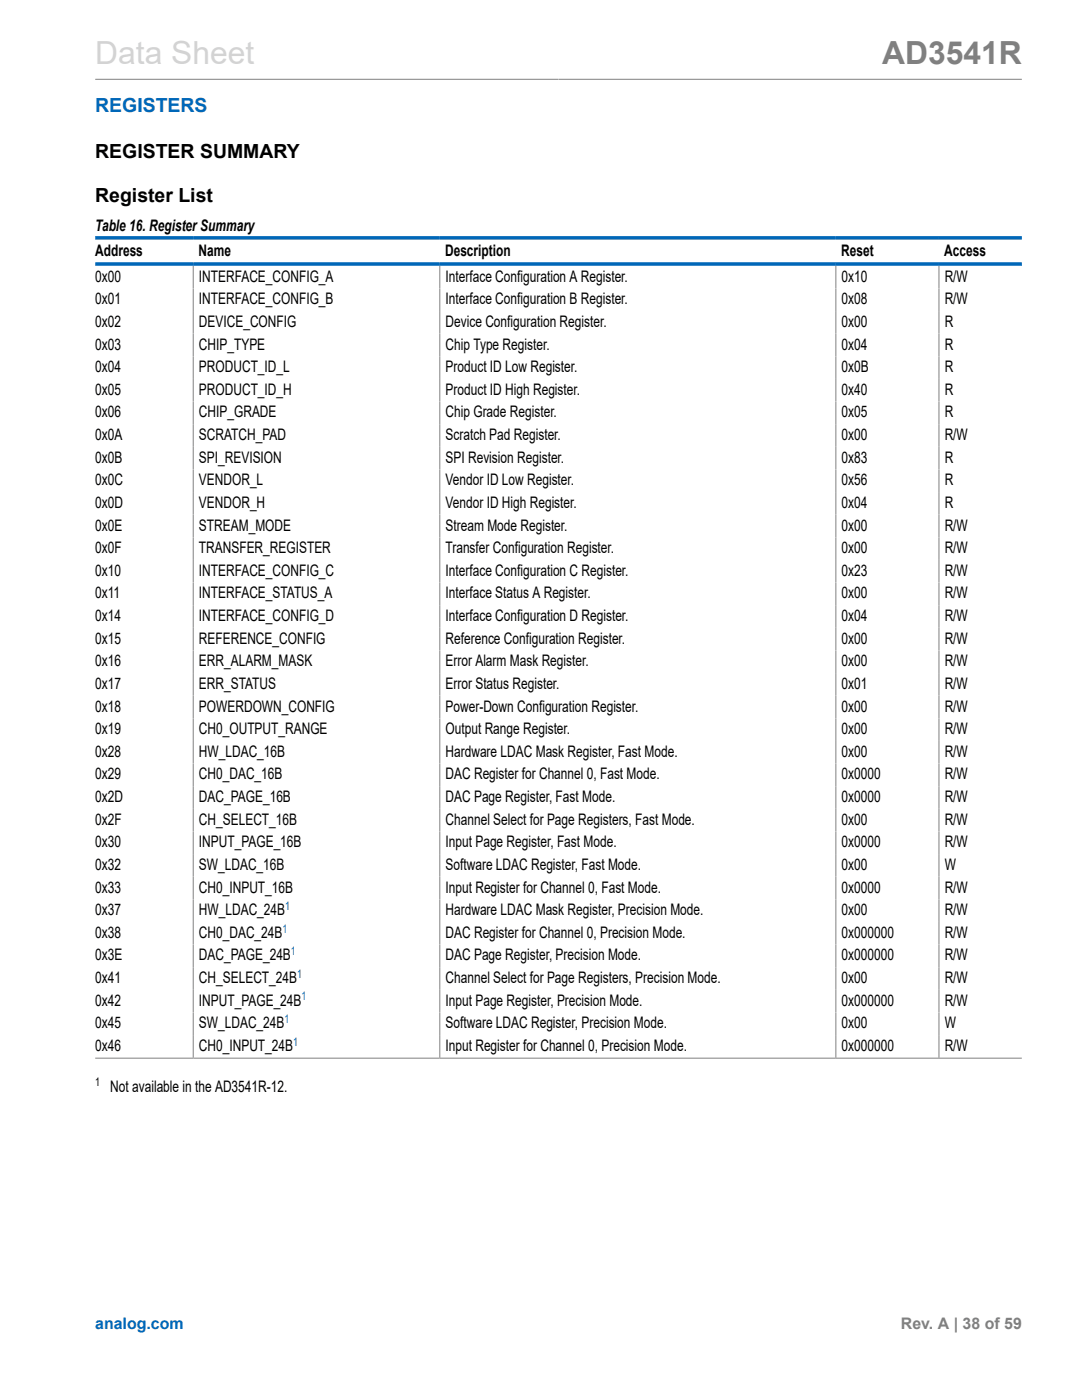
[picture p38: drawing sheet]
<svg xmlns="http://www.w3.org/2000/svg" width="216mm" height="279mm" viewBox="0 0 216 279" stroke-linecap="round" stroke-linejoin="round" font-family="sans-serif">
<defs><g id="words">
<text font-size="6.3" fill="#d3d3d3" x="19" y="12.7">Data Sheet</text>
<text font-size="6.3" fill="#808080" x="176" y="12.7">AD3541R</text>
<text font-size="3.9" fill="#0067b8" x="19" y="22.3">REGISTERS</text>
<g font-size="3.9">
<text x="19" y="31.4">REGISTER SUMMARY</text>
<text x="19" y="40.3">Register List</text>
</g>
<g font-size="3.2">
<text x="19" y="46.1">Table 16. Register Summary</text>
<text x="19" y="51">Address</text>
<text x="39.6" y="51">Name</text>
<text x="88.8" y="51">Description</text>
<text x="167.8" y="51">Reset</text>
<text x="188.4" y="51">Access</text>
<text x="19" y="56.2">0x00</text>
<text x="39.7" y="56.2">INTERFACE_CONFIG_A</text>
<text x="88.9" y="56.2">Interface Configuration A Register.</text>
<text x="167.9" y="56.2">0x10</text>
<text x="188.5" y="56.2">R/W</text>
<text x="19" y="60.7">0x01</text>
<text x="19" y="65.3">0x02</text>
<text x="39.7" y="60.7">INTERFACE_CONFIG_B</text>
<text x="39.7" y="65.3">DEVICE_CONFIG</text>
<text x="88.9" y="60.7">Interface Configuration B Register.</text>
<text x="88.9" y="65.3">Device Configuration Register.</text>
<text x="167.9" y="60.7">0x08</text>
<text x="167.9" y="65.3">0x00</text>
<text x="188.5" y="60.7">R/W</text>
<text x="188.5" y="65.3">R</text>
<text x="19" y="69.8">0x03</text>
<text x="39.7" y="69.8">CHIP_TYPE</text>
<text x="88.9" y="69.8">Chip Type Register.</text>
<text x="167.9" y="69.8">0x04</text>
<text x="188.5" y="69.8">R</text>
<text x="19" y="74.3">0x04</text>
<text x="39.7" y="74.3">PRODUCT_ID_L</text>
<text x="88.9" y="74.3">Product ID Low Register.</text>
<text x="167.9" y="74.3">0x0B</text>
<text x="188.5" y="74.3">R</text>
<text x="19" y="78.8">0x05</text>
<text x="19" y="83.3">0x06</text>
<text x="39.7" y="78.8">PRODUCT_ID_H</text>
<text x="39.7" y="83.3">CHIP_GRADE</text>
<text x="88.9" y="78.8">Product ID High Register.</text>
<text x="88.9" y="83.3">Chip Grade Register.</text>
<text x="167.9" y="78.8">0x40</text>
<text x="167.9" y="83.3">0x05</text>
<text x="188.5" y="78.8">R</text>
<text x="188.5" y="83.3">R</text>
<text x="19" y="87.8">0x0A</text>
<text x="39.7" y="87.8">SCRATCH_PAD</text>
<text x="88.9" y="87.8">Scratch Pad Register.</text>
<text x="167.9" y="87.8">0x00</text>
<text x="188.5" y="87.8">R/W</text>
<text x="19" y="92.3">0x0B</text>
<text x="39.7" y="92.3">SPI_REVISION</text>
<text x="88.9" y="92.3">SPI Revision Register.</text>
<text x="167.9" y="92.3">0x83</text>
<text x="188.5" y="92.3">R</text>
<text x="19" y="96.9">0x0C</text>
<text x="19" y="101.4">0x0D</text>
<text x="39.7" y="96.9">VENDOR_L</text>
<text x="39.7" y="101.4">VENDOR_H</text>
<text x="88.9" y="96.9">Vendor ID Low Register.</text>
<text x="88.9" y="101.4">Vendor ID High Register.</text>
<text x="167.9" y="96.9">0x56</text>
<text x="167.9" y="101.4">0x04</text>
<text x="188.5" y="96.9">R</text>
<text x="188.5" y="101.4">R</text>
<text x="19" y="105.9">0x0E</text>
<text x="39.7" y="105.9">STREAM_MODE</text>
<text x="88.9" y="105.9">Stream Mode Register.</text>
<text x="167.9" y="105.9">0x00</text>
<text x="188.5" y="105.9">R/W</text>
<text x="19" y="110.4">0x0F</text>
<text x="39.7" y="110.4">TRANSFER_REGISTER</text>
<text x="88.9" y="110.4">Transfer Configuration Register.</text>
<text x="167.9" y="110.4">0x00</text>
<text x="188.5" y="110.4">R/W</text>
<text x="19" y="114.9">0x10</text>
<text x="19" y="119.4">0x11</text>
<text x="39.7" y="114.9">INTERFACE_CONFIG_C</text>
<text x="39.7" y="119.4">INTERFACE_STATUS_A</text>
<text x="88.9" y="114.9">Interface Configuration C Register.</text>
<text x="88.9" y="119.4">Interface Status A Register.</text>
<text x="167.9" y="114.9">0x23</text>
<text x="167.9" y="119.4">0x00</text>
<text x="188.5" y="114.9">R/W</text>
<text x="188.5" y="119.4">R/W</text>
<text x="19" y="124">0x14</text>
<text x="39.7" y="124">INTERFACE_CONFIG_D</text>
<text x="88.9" y="124">Interface Configuration D Register.</text>
<text x="167.9" y="124">0x04</text>
<text x="188.5" y="124">R/W</text>
<text x="19" y="128.5">0x15</text>
<text x="39.7" y="128.5">REFERENCE_CONFIG</text>
<text x="88.9" y="128.5">Reference Configuration Register.</text>
<text x="167.9" y="128.5">0x00</text>
<text x="188.5" y="128.5">R/W</text>
<text x="19" y="133">0x16</text>
<text x="19" y="137.5">0x17</text>
<text x="39.7" y="133">ERR_ALARM_MASK</text>
<text x="39.7" y="137.5">ERR_STATUS</text>
<text x="88.9" y="133">Error Alarm Mask Register.</text>
<text x="88.9" y="137.5">Error Status Register.</text>
<text x="167.9" y="133">0x00</text>
<text x="167.9" y="137.5">0x01</text>
<text x="188.5" y="133">R/W</text>
<text x="188.5" y="137.5">R/W</text>
<text x="19" y="142">0x18</text>
<text x="39.7" y="142">POWERDOWN_CONFIG</text>
<text x="88.9" y="142">Power-Down Configuration Register.</text>
<text x="167.9" y="142">0x00</text>
<text x="188.5" y="142">R/W</text>
<text x="19" y="146.5">0x19</text>
<text x="39.7" y="146.5">CH0_OUTPUT_RANGE</text>
<text x="88.9" y="146.5">Output Range Register.</text>
<text x="167.9" y="146.5">0x00</text>
<text x="188.5" y="146.5">R/W</text>
<text x="19" y="151">0x28</text>
<text x="19" y="155.6">0x29</text>
<text x="39.7" y="151">HW_LDAC_16B</text>
<text x="39.7" y="155.6">CH0_DAC_16B</text>
<text x="88.9" y="151">Hardware LDAC Mask Register, Fast Mode.</text>
<text x="88.9" y="155.6">DAC Register for Channel 0, Fast Mode.</text>
<text x="167.9" y="151">0x00</text>
<text x="167.9" y="155.6">0x0000</text>
<text x="188.5" y="151">R/W</text>
<text x="188.5" y="155.6">R/W</text>
<text x="19" y="160.1">0x2D</text>
<text x="39.7" y="160.1">DAC_PAGE_16B</text>
<text x="88.9" y="160.1">DAC Page Register, Fast Mode.</text>
<text x="167.9" y="160.1">0x0000</text>
<text x="188.5" y="160.1">R/W</text>
<text x="19" y="164.6">0x2F</text>
<text x="39.7" y="164.6">CH_SELECT_16B</text>
<text x="88.9" y="164.6">Channel Select for Page Registers, Fast Mode.</text>
<text x="167.9" y="164.6">0x00</text>
<text x="188.5" y="164.6">R/W</text>
<text x="19" y="169.1">0x30</text>
<text x="19" y="173.6">0x32</text>
<text x="39.7" y="169.1">INPUT_PAGE_16B</text>
<text x="39.7" y="173.6">SW_LDAC_16B</text>
<text x="88.9" y="169.1">Input Page Register, Fast Mode.</text>
<text x="88.9" y="173.6">Software LDAC Register, Fast Mode.</text>
<text x="167.9" y="169.1">0x0000</text>
<text x="167.9" y="173.6">0x00</text>
<text x="188.5" y="169.1">R/W</text>
<text x="188.5" y="173.6">W</text>
<text x="19" y="178.1">0x33</text>
<text x="39.7" y="178.1">CH0_INPUT_16B</text>
<text x="88.9" y="178.1">Input Register for Channel 0, Fast Mode.</text>
<text x="167.9" y="178.1">0x0000</text>
<text x="188.5" y="178.1">R/W</text>
<text x="19" y="182.7">0x37</text>
<text x="39.7" y="182.7">HW_LDAC_24B</text>
<text x="88.9" y="182.7">Hardware LDAC Mask Register, Precision Mode.</text>
<text x="167.9" y="182.7">0x00</text>
<text x="188.5" y="182.7">R/W</text>
<text x="19" y="187.2">0x38</text>
<text x="19" y="191.7">0x3E</text>
<text x="39.7" y="187.2">CH0_DAC_24B</text>
<text x="39.7" y="191.7">DAC_PAGE_24B</text>
<text x="88.9" y="187.2">DAC Register for Channel 0, Precision Mode.</text>
<text x="88.9" y="191.7">DAC Page Register, Precision Mode.</text>
<text x="167.9" y="187.2">0x000000</text>
<text x="167.9" y="191.7">0x000000</text>
<text x="188.5" y="187.2">R/W</text>
<text x="188.5" y="191.7">R/W</text>
<text x="19" y="196.2">0x41</text>
<text x="39.7" y="196.2">CH_SELECT_24B</text>
<text x="88.9" y="196.2">Channel Select for Page Registers, Precision Mode.</text>
<text x="167.9" y="196.2">0x00</text>
<text x="188.5" y="196.2">R/W</text>
<text x="19" y="200.7">0x42</text>
<text x="39.7" y="200.7">INPUT_PAGE_24B</text>
<text x="88.9" y="200.7">Input Page Register, Precision Mode.</text>
<text x="167.9" y="200.7">0x000000</text>
<text x="188.5" y="200.7">R/W</text>
<text x="19" y="209.7">0x46</text>
<text x="19" y="205.2">0x45</text>
<text x="39.7" y="209.7">CH0_INPUT_24B</text>
<text x="39.7" y="205.2">SW_LDAC_24B</text>
<text x="88.9" y="205.2">Software LDAC Register, Precision Mode.</text>
<text x="88.9" y="209.7">Input Register for Channel 0, Precision Mode.</text>
<text x="167.9" y="205.2">0x00</text>
<text x="167.9" y="209.7">0x000000</text>
<text x="188.5" y="205.2">W</text>
<text x="188.5" y="209.7">R/W</text>
<text x="22" y="217.9">Not available in the AD3541R-12.</text>
</g>
<text font-size="3.2" fill="#0067b8" x="19" y="265.3">analog.com</text>
<text font-size="3.2" fill="#808080" x="179.8" y="265.3">Rev. A | 38 of 59</text>
<g font-size="2.4" fill="#0067b8">
<text x="56.9" y="181.6">1</text>
<text x="56.4" y="186.1">1</text>
<text x="58.1" y="190.6">1</text>
<text x="59.3" y="195.1">1</text>
<text x="60.2" y="199.7">1</text>
<text x="56.8" y="204.2">1</text>
<text x="58.5" y="208.7">1</text>
</g>
<text font-size="2.4" x="19" y="216.8">1</text>
</g></defs>
<path d="M19 15.8h184.9M38.6 53v158.1M87.8 53v158.1M166.8 53v158.1M187.4 53v158.1M19 211.2h184.9" fill="none" stroke="#808080" stroke-width=".2"/>
<path d="M19 47.5h184.9M19 52.7h184.9" fill="none" stroke="#0067b8" stroke-width=".71"/>
<use href="#words"/>
</svg>
